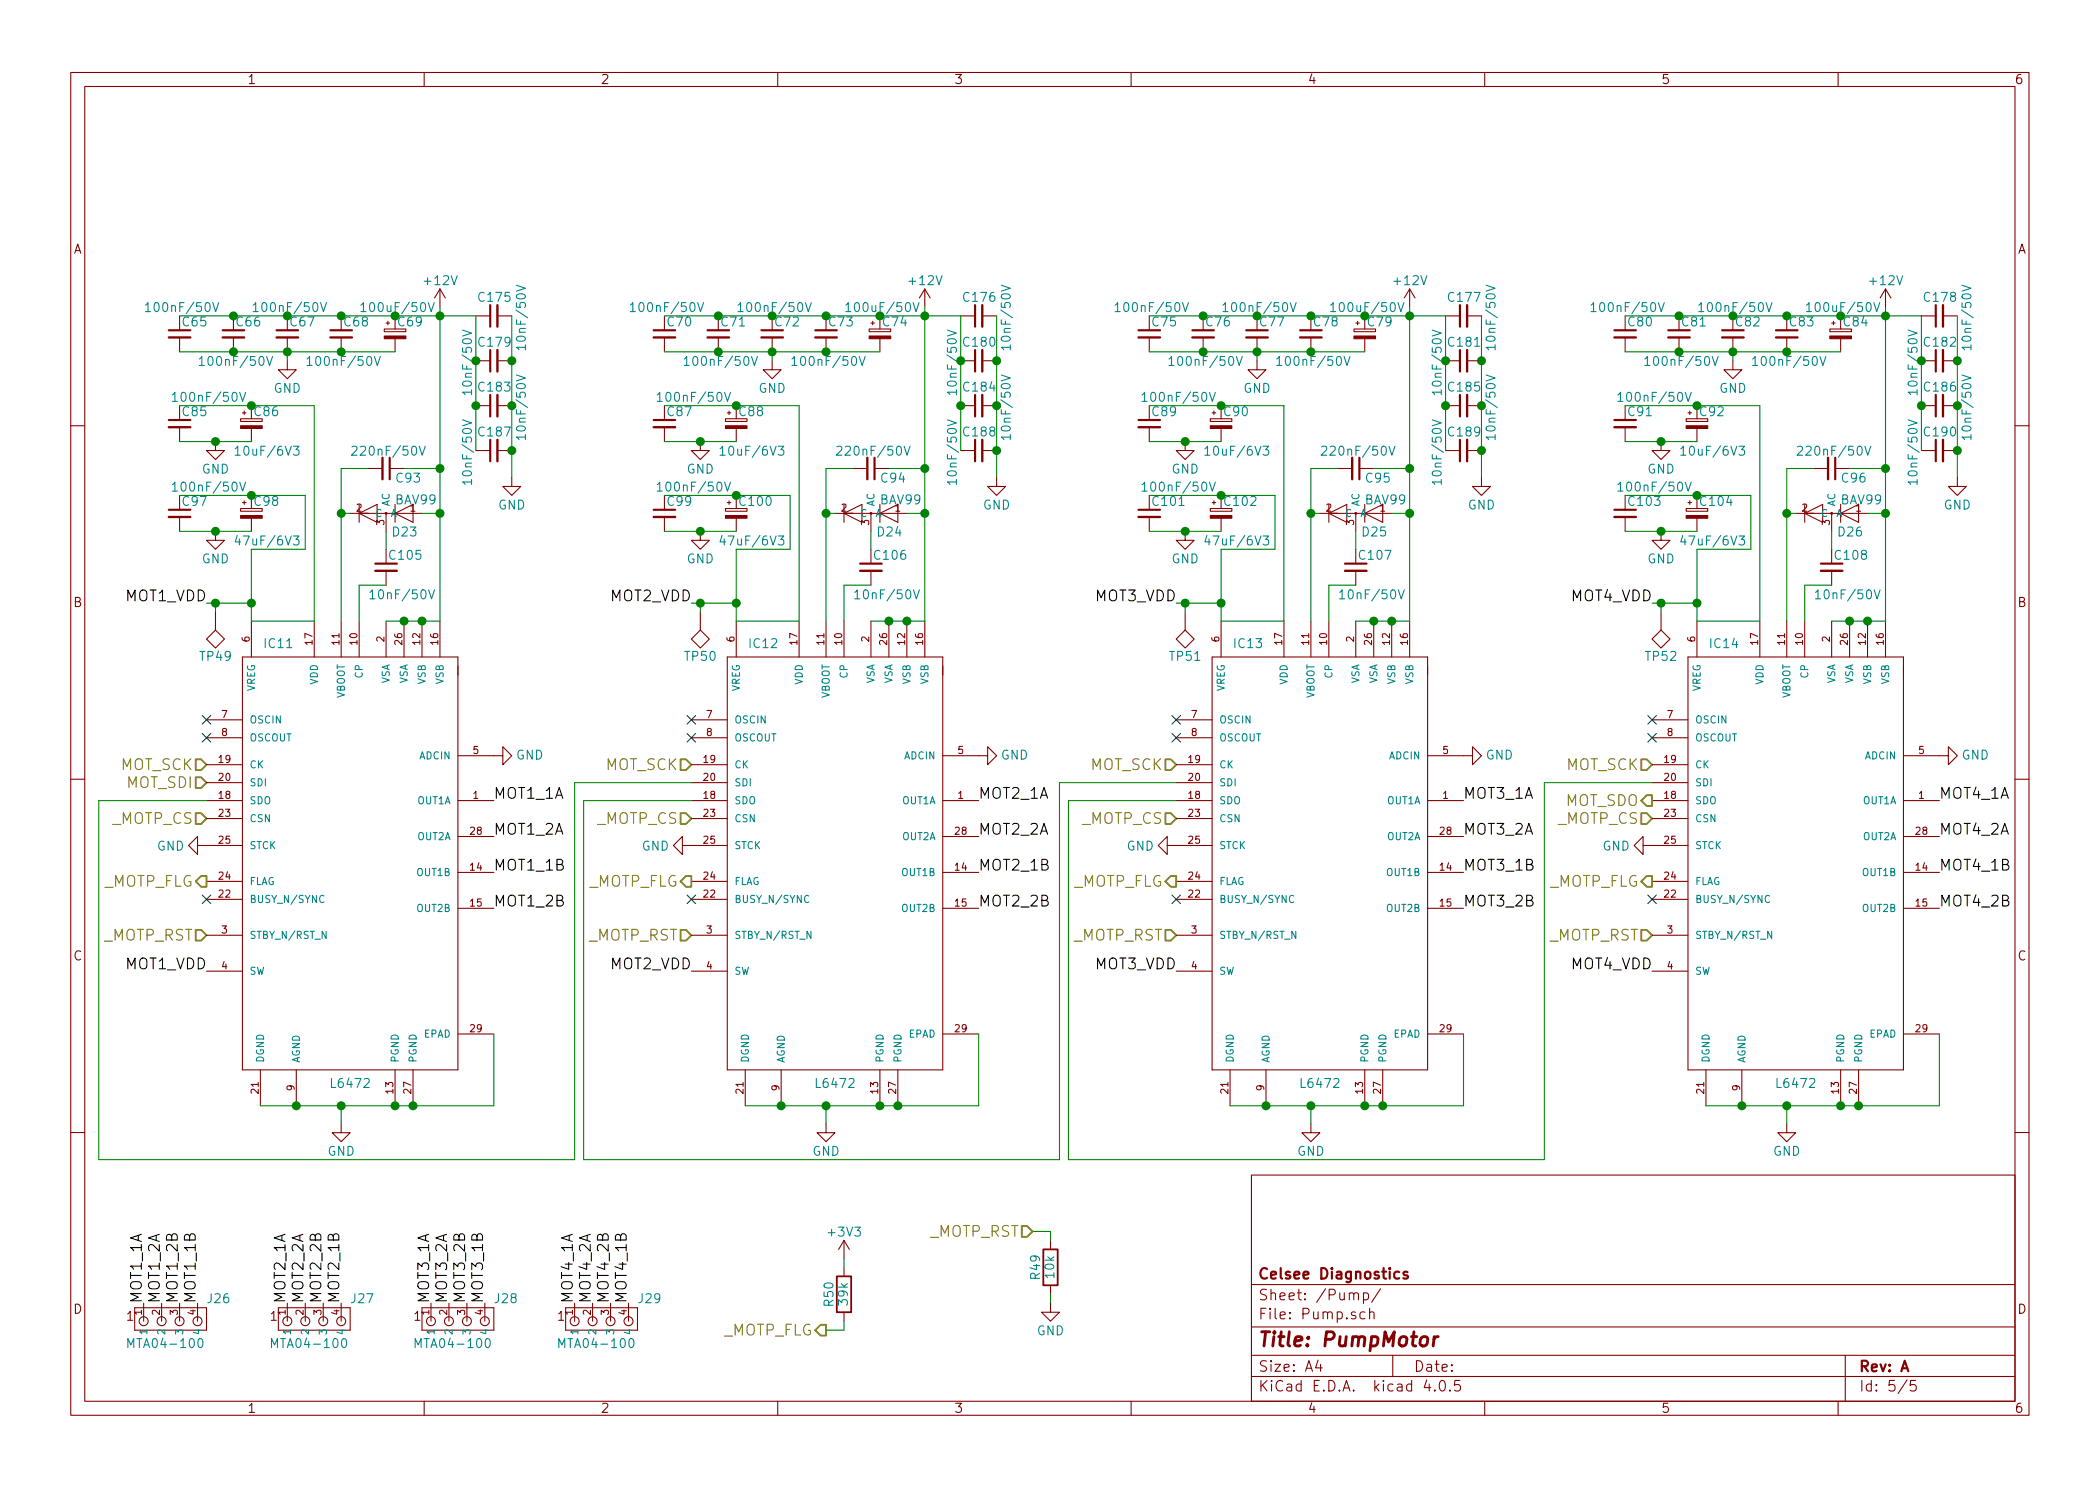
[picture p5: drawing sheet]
<svg xmlns="http://www.w3.org/2000/svg" width="297mm" height="210mm" viewBox="0 0 297 210" stroke-linecap="round" stroke-linejoin="round" font-family="sans-serif">
<defs><g id="words">
<text font-size="2.8" fill="#840000" x="178" y="190.5">Title: PumpMotor</text>
<g font-size="2.1">
<text x="17.7" y="85.1">MOT1_VDD</text>
<text x="86.2" y="85.1">MOT2_VDD</text>
<text x="154.8" y="85.1">MOT3_VDD</text>
<text x="222.1" y="85.1">MOT4_VDD</text>
<text x="69.8" y="113">MOT1_1A</text>
<text x="138.4" y="113">MOT2_1A</text>
<text x="207" y="113">MOT3_1A</text>
<text x="274.3" y="113">MOT4_1A</text>
<text x="69.8" y="118.1">MOT1_2A</text>
<text x="138.4" y="118.1">MOT2_2A</text>
<text x="207" y="118.1">MOT3_2A</text>
<text x="274.3" y="118.1">MOT4_2A</text>
<text x="69.8" y="123.2">MOT1_1B</text>
<text x="138.4" y="123.2">MOT2_1B</text>
<text x="207" y="123.2">MOT3_1B</text>
<text x="274.3" y="123.2">MOT4_1B</text>
<text x="69.8" y="128.3">MOT1_2B</text>
<text x="138.4" y="128.3">MOT2_2B</text>
<text x="207" y="128.3">MOT3_2B</text>
<text x="274.3" y="128.3">MOT4_2B</text>
<text x="17.7" y="137.2">MOT1_VDD</text>
<text x="86.2" y="137.2">MOT2_VDD</text>
<text x="154.8" y="137.2">MOT3_VDD</text>
<text x="222.1" y="137.2">MOT4_VDD</text>
<text x="20.1" y="184.4" transform="rotate(-90 20.1 184.4)">MOT1_1A</text>
<text x="22.6" y="184.4" transform="rotate(-90 22.6 184.4)">MOT1_2A</text>
<text x="25.1" y="184.4" transform="rotate(-90 25.1 184.4)">MOT1_2B</text>
<text x="27.7" y="184.4" transform="rotate(-90 27.7 184.4)">MOT1_1B</text>
<text x="40.4" y="184.4" transform="rotate(-90 40.4 184.4)">MOT2_1A</text>
<text x="42.9" y="184.4" transform="rotate(-90 42.9 184.4)">MOT2_2A</text>
<text x="45.5" y="184.4" transform="rotate(-90 45.5 184.4)">MOT2_2B</text>
<text x="48" y="184.4" transform="rotate(-90 48 184.4)">MOT2_1B</text>
<text x="60.7" y="184.4" transform="rotate(-90 60.7 184.4)">MOT3_1A</text>
<text x="63.2" y="184.4" transform="rotate(-90 63.2 184.4)">MOT3_2A</text>
<text x="65.8" y="184.4" transform="rotate(-90 65.8 184.4)">MOT3_2B</text>
<text x="68.3" y="184.4" transform="rotate(-90 68.3 184.4)">MOT3_1B</text>
<text x="81" y="184.4" transform="rotate(-90 81 184.4)">MOT4_1A</text>
<text x="83.6" y="184.4" transform="rotate(-90 83.6 184.4)">MOT4_2A</text>
<text x="86.1" y="184.4" transform="rotate(-90 86.1 184.4)">MOT4_2B</text>
<text x="88.6" y="184.4" transform="rotate(-90 88.6 184.4)">MOT4_1B</text>
</g>
<g font-size="2.1" fill="#848400">
<text x="16.9" y="109">MOT_SCK</text>
<text x="17.9" y="111.5">MOT_SDI</text>
<text x="85.5" y="109">MOT_SCK</text>
<text x="154.1" y="109">MOT_SCK</text>
<text x="221.4" y="109">MOT_SCK</text>
<text x="15.8" y="116.6">_MOTP_CS</text>
<text x="84.4" y="116.6">_MOTP_CS</text>
<text x="153" y="116.6">_MOTP_CS</text>
<text x="220.3" y="116.6">_MOTP_CS</text>
<text x="221.3" y="114">MOT_SDO</text>
<text x="14.6" y="125.5">_MOTP_FLG</text>
<text x="83.1" y="125.5">_MOTP_FLG</text>
<text x="151.7" y="125.5">_MOTP_FLG</text>
<text x="219" y="125.5">_MOTP_FLG</text>
<text x="14.6" y="133.1">_MOTP_RST</text>
<text x="83.1" y="133.1">_MOTP_RST</text>
<text x="151.7" y="133.1">_MOTP_RST</text>
<text x="219" y="133.1">_MOTP_RST</text>
<text x="131.4" y="175">_MOTP_RST</text>
<text x="102.2" y="189">_MOTP_FLG</text>
</g>
<g font-size="2.1" fill="#840000">
<text x="178" y="184">Sheet: /Pump/</text>
<text x="178" y="181">Celsee Diagnostics</text>
<text x="178" y="186.7">File: Pump.sch</text>
<text x="178" y="196.9">KiCad E.D.A. kicad 4.0.5</text>
<text x="178" y="194.1">Size: A4</text>
<text x="200" y="194.1">Date:</text>
<text x="263" y="194.1">Rev: A</text>
<text x="263" y="196.9">Id: 5/5</text>
</g>
<g font-size="1.8" fill="#840000">
<text x="35" y="11.9">1</text>
<text x="85" y="11.9">2</text>
<text x="135" y="11.9">3</text>
<text x="185" y="11.9">4</text>
<text x="235" y="11.9">5</text>
<text x="285" y="11.9">6</text>
<text x="10.4" y="35.9">A</text>
<text x="285.4" y="35.9">A</text>
<text x="10.4" y="85.9">B</text>
<text x="285.4" y="85.9">B</text>
<text x="10.4" y="135.9">C</text>
<text x="285.4" y="135.9">C</text>
<text x="10.4" y="185.9">D</text>
<text x="285.4" y="185.9">D</text>
<text x="17.9" y="186.9">1</text>
<text x="38.3" y="186.9">1</text>
<text x="58.6" y="186.9">1</text>
<text x="78.9" y="186.9">1</text>
<text x="35" y="199.9">1</text>
<text x="85" y="199.9">2</text>
<text x="135" y="199.9">3</text>
<text x="185" y="199.9">4</text>
<text x="235" y="199.9">5</text>
<text x="285" y="199.9">6</text>
</g>
<g font-size="1.8" fill="#008484">
<text x="60.1" y="40.3">+12V</text>
<text x="128.7" y="40.3">+12V</text>
<text x="197.3" y="40.3">+12V</text>
<text x="264.6" y="40.3">+12V</text>
<text x="21.3" y="44.1">100nF/50V</text>
<text x="25.9" y="46.2">C65</text>
<text x="33.5" y="46.2">C66</text>
<text x="36.6" y="44.1">100nF/50V</text>
<text x="41.1" y="46.2">C67</text>
<text x="48.7" y="46.2">C68</text>
<text x="51.8" y="44.1">100uF/50V</text>
<text x="56.4" y="46.2">C69</text>
<text x="67.8" y="42.7">C175</text>
<text x="89.9" y="44.1">100nF/50V</text>
<text x="94.5" y="46.2">C70</text>
<text x="102.1" y="46.2">C71</text>
<text x="105.1" y="44.1">100nF/50V</text>
<text x="109.7" y="46.2">C72</text>
<text x="117.3" y="46.2">C73</text>
<text x="120.4" y="44.1">100uF/50V</text>
<text x="124.9" y="46.2">C74</text>
<text x="136.4" y="42.7">C176</text>
<text x="158.5" y="44.1">100nF/50V</text>
<text x="163" y="46.2">C75</text>
<text x="170.7" y="46.2">C76</text>
<text x="173.7" y="44.1">100nF/50V</text>
<text x="178.3" y="46.2">C77</text>
<text x="185.9" y="46.2">C78</text>
<text x="189" y="44.1">100uF/50V</text>
<text x="193.5" y="46.2">C79</text>
<text x="205" y="42.7">C177</text>
<text x="225.8" y="44.1">100nF/50V</text>
<text x="230.4" y="46.2">C80</text>
<text x="238" y="46.2">C81</text>
<text x="241" y="44.1">100nF/50V</text>
<text x="245.6" y="46.2">C82</text>
<text x="253.2" y="46.2">C83</text>
<text x="256.3" y="44.1">100uF/50V</text>
<text x="260.8" y="46.2">C84</text>
<text x="272.3" y="42.7">C178</text>
<text x="28.9" y="51.8">100nF/50V</text>
<text x="44.2" y="51.8">100nF/50V</text>
<text x="67.8" y="49">C179</text>
<text x="74.4" y="48.9" transform="rotate(-90 74.4 48.9)">10nF/50V</text>
<text x="97.5" y="51.8">100nF/50V</text>
<text x="112.8" y="51.8">100nF/50V</text>
<text x="136.4" y="49">C180</text>
<text x="143" y="48.9" transform="rotate(-90 143 48.9)">10nF/50V</text>
<text x="166.1" y="51.8">100nF/50V</text>
<text x="181.3" y="51.8">100nF/50V</text>
<text x="205" y="49">C181</text>
<text x="211.5" y="48.9" transform="rotate(-90 211.5 48.9)">10nF/50V</text>
<text x="233.4" y="51.8">100nF/50V</text>
<text x="248.6" y="51.8">100nF/50V</text>
<text x="272.3" y="49">C182</text>
<text x="278.8" y="48.9" transform="rotate(-90 278.8 48.9)">10nF/50V</text>
<text x="25.1" y="56.8">100nF/50V</text>
<text x="25.9" y="58.9">C85</text>
<text x="36" y="58.9">C86</text>
<text x="38.7" y="55.6">GND</text>
<text x="66.8" y="55.2" transform="rotate(-90 66.8 55.2)">10nF/50V</text>
<text x="67.8" y="55.4">C183</text>
<text x="93.7" y="56.8">100nF/50V</text>
<text x="94.5" y="58.9">C87</text>
<text x="104.6" y="58.9">C88</text>
<text x="107.3" y="55.6">GND</text>
<text x="135.3" y="55.2" transform="rotate(-90 135.3 55.2)">10nF/50V</text>
<text x="136.4" y="55.4">C184</text>
<text x="162.3" y="56.8">100nF/50V</text>
<text x="163" y="58.9">C89</text>
<text x="173.2" y="58.9">C90</text>
<text x="175.8" y="55.6">GND</text>
<text x="203.9" y="55.2" transform="rotate(-90 203.9 55.2)">10nF/50V</text>
<text x="205" y="55.4">C185</text>
<text x="229.6" y="56.8">100nF/50V</text>
<text x="230.4" y="58.9">C91</text>
<text x="240.5" y="58.9">C92</text>
<text x="243.2" y="55.6">GND</text>
<text x="271.2" y="55.2" transform="rotate(-90 271.2 55.2)">10nF/50V</text>
<text x="272.3" y="55.4">C186</text>
<text x="33.9" y="64.5">10uF/6V3</text>
<text x="50.5" y="64.5">220nF/50V</text>
<text x="67.8" y="61.7">C187</text>
<text x="74.4" y="61.6" transform="rotate(-90 74.4 61.6)">10nF/50V</text>
<text x="102.5" y="64.5">10uF/6V3</text>
<text x="119.1" y="64.5">220nF/50V</text>
<text x="136.4" y="61.7">C188</text>
<text x="143" y="61.6" transform="rotate(-90 143 61.6)">10nF/50V</text>
<text x="171" y="64.5">10uF/6V3</text>
<text x="187.7" y="64.5">220nF/50V</text>
<text x="205" y="61.7">C189</text>
<text x="211.5" y="61.6" transform="rotate(-90 211.5 61.6)">10nF/50V</text>
<text x="238.4" y="64.5">10uF/6V3</text>
<text x="255" y="64.5">220nF/50V</text>
<text x="272.3" y="61.7">C190</text>
<text x="278.8" y="61.6" transform="rotate(-90 278.8 61.6)">10nF/50V</text>
<text x="25.1" y="69.5">100nF/50V</text>
<text x="25.9" y="71.6">C97</text>
<text x="28.5" y="67">GND</text>
<text x="36" y="71.6">C98</text>
<text x="56" y="71.3">BAV99</text>
<text x="56.1" y="68.3">C93</text>
<text x="66.8" y="67.9" transform="rotate(-90 66.8 67.9)">10nF/50V</text>
<text x="93.7" y="69.5">100nF/50V</text>
<text x="94.5" y="71.6">C99</text>
<text x="97.1" y="67">GND</text>
<text x="104.7" y="71.6">C100</text>
<text x="124.6" y="71.3">BAV99</text>
<text x="124.7" y="68.3">C94</text>
<text x="135.3" y="67.9" transform="rotate(-90 135.3 67.9)">10nF/50V</text>
<text x="162.3" y="69.5">100nF/50V</text>
<text x="163.2" y="71.6">C101</text>
<text x="165.7" y="67">GND</text>
<text x="173.3" y="71.6">C102</text>
<text x="193.1" y="71.3">BAV99</text>
<text x="193.3" y="68.3">C95</text>
<text x="203.9" y="67.9" transform="rotate(-90 203.9 67.9)">10nF/50V</text>
<text x="229.6" y="69.5">100nF/50V</text>
<text x="230.5" y="71.6">C103</text>
<text x="233" y="67">GND</text>
<text x="240.6" y="71.6">C104</text>
<text x="260.5" y="71.3">BAV99</text>
<text x="260.6" y="68.3">C96</text>
<text x="271.2" y="67.9" transform="rotate(-90 271.2 67.9)">10nF/50V</text>
<text x="33.9" y="77.2">47uF/6V3</text>
<text x="55.6" y="75.9">D23</text>
<text x="70.4" y="72.1">GND</text>
<text x="102.5" y="77.2">47uF/6V3</text>
<text x="124.2" y="75.9">D24</text>
<text x="139" y="72.1">GND</text>
<text x="171" y="77.2">47uF/6V3</text>
<text x="192.8" y="75.9">D25</text>
<text x="207.6" y="72.1">GND</text>
<text x="238.4" y="77.2">47uF/6V3</text>
<text x="260.1" y="75.9">D26</text>
<text x="274.9" y="72.1">GND</text>
<text x="28.5" y="79.7">GND</text>
<text x="55.2" y="79.2">C105</text>
<text x="97.1" y="79.7">GND</text>
<text x="123.8" y="79.2">C106</text>
<text x="165.7" y="79.7">GND</text>
<text x="192.4" y="79.2">C107</text>
<text x="233" y="79.7">GND</text>
<text x="259.7" y="79.2">C108</text>
<text x="52.9" y="84.8">10nF/50V</text>
<text x="121.5" y="84.8">10nF/50V</text>
<text x="190.1" y="84.8">10nF/50V</text>
<text x="257.4" y="84.8">10nF/50V</text>
<text x="28.4" y="93.5">TP49</text>
<text x="37.5" y="91.7">IC11</text>
<text x="97" y="93.5">TP50</text>
<text x="106.1" y="91.7">IC12</text>
<text x="165.5" y="93.5">TP51</text>
<text x="174.7" y="91.7">IC13</text>
<text x="232.8" y="93.5">TP52</text>
<text x="242" y="91.7">IC14</text>
<text x="73" y="107.5">GND</text>
<text x="141.6" y="107.5">GND</text>
<text x="210.1" y="107.5">GND</text>
<text x="277.4" y="107.5">GND</text>
<text x="22.2" y="120.3">GND</text>
<text x="90.8" y="120.3">GND</text>
<text x="159.3" y="120.3">GND</text>
<text x="226.6" y="120.3">GND</text>
<text x="47" y="153.9">L6472</text>
<text x="115.6" y="153.9">L6472</text>
<text x="184.2" y="153.9">L6472</text>
<text x="251.5" y="153.9">L6472</text>
<text x="46.3" y="163.5">GND</text>
<text x="114.9" y="163.5">GND</text>
<text x="183.5" y="163.5">GND</text>
<text x="250.8" y="163.5">GND</text>
<text x="117.3" y="174.9">+3V3</text>
<text x="29.4" y="184.4">J26</text>
<text x="49.8" y="184.4">J27</text>
<text x="70.1" y="184.4">J28</text>
<text x="90.4" y="184.4">J29</text>
<text x="117.9" y="184.8" transform="rotate(-90 117.9 184.8)">R50</text>
<text x="119.9" y="184.6" transform="rotate(-90 119.9 184.6)">39k</text>
<text x="147.1" y="180.9" transform="rotate(-90 147.1 180.9)">R49</text>
<text x="149.1" y="180.8" transform="rotate(-90 149.1 180.8)">10k</text>
<text x="18.7" y="190.7">MTA04-100</text>
<text x="39" y="190.7">MTA04-100</text>
<text x="59.3" y="190.7">MTA04-100</text>
<text x="79.7" y="190.7">MTA04-100</text>
<text x="146.6" y="188.9">GND</text>
</g>
<g font-size="1.4" fill="#008484">
<text x="55.1" y="71.6" transform="rotate(-90 55.1 71.6)">AC</text>
<text x="123.7" y="71.6" transform="rotate(-90 123.7 71.6)">AC</text>
<text x="192.3" y="71.6" transform="rotate(-90 192.3 71.6)">AC</text>
<text x="259.6" y="71.6" transform="rotate(-90 259.6 71.6)">AC</text>
<text x="53.1" y="73.1">C</text>
<text x="55.1" y="73.1">A</text>
<text x="121.7" y="73.1">C</text>
<text x="123.7" y="73.1">A</text>
<text x="190.2" y="73.1">C</text>
<text x="192.3" y="73.1">A</text>
<text x="257.6" y="73.1">C</text>
<text x="259.6" y="73.1">A</text>
<text x="51.3" y="95.9" transform="rotate(-90 51.3 95.9)">CP</text>
<text x="119.9" y="95.9" transform="rotate(-90 119.9 95.9)">CP</text>
<text x="188.5" y="95.9" transform="rotate(-90 188.5 95.9)">CP</text>
<text x="255.8" y="95.9" transform="rotate(-90 255.8 95.9)">CP</text>
<text x="36.1" y="98" transform="rotate(-90 36.1 98)">VREG</text>
<text x="45" y="97" transform="rotate(-90 45 97)">VDD</text>
<text x="48.8" y="99" transform="rotate(-90 48.8 99)">VBOOT</text>
<text x="55.1" y="96.9" transform="rotate(-90 55.1 96.9)">VSA</text>
<text x="57.7" y="96.9" transform="rotate(-90 57.7 96.9)">VSA</text>
<text x="60.2" y="96.9" transform="rotate(-90 60.2 96.9)">VSB</text>
<text x="62.7" y="96.9" transform="rotate(-90 62.7 96.9)">VSB</text>
<text x="104.6" y="98" transform="rotate(-90 104.6 98)">VREG</text>
<text x="113.5" y="97" transform="rotate(-90 113.5 97)">VDD</text>
<text x="117.3" y="99" transform="rotate(-90 117.3 99)">VBOOT</text>
<text x="123.7" y="96.9" transform="rotate(-90 123.7 96.9)">VSA</text>
<text x="126.2" y="96.9" transform="rotate(-90 126.2 96.9)">VSA</text>
<text x="128.8" y="96.9" transform="rotate(-90 128.8 96.9)">VSB</text>
<text x="131.3" y="96.9" transform="rotate(-90 131.3 96.9)">VSB</text>
<text x="173.2" y="98" transform="rotate(-90 173.2 98)">VREG</text>
<text x="182.1" y="97" transform="rotate(-90 182.1 97)">VDD</text>
<text x="185.9" y="99" transform="rotate(-90 185.9 99)">VBOOT</text>
<text x="192.3" y="96.9" transform="rotate(-90 192.3 96.9)">VSA</text>
<text x="194.8" y="96.9" transform="rotate(-90 194.8 96.9)">VSA</text>
<text x="197.4" y="96.9" transform="rotate(-90 197.4 96.9)">VSB</text>
<text x="199.9" y="96.9" transform="rotate(-90 199.9 96.9)">VSB</text>
<text x="240.5" y="98" transform="rotate(-90 240.5 98)">VREG</text>
<text x="249.4" y="97" transform="rotate(-90 249.4 97)">VDD</text>
<text x="253.2" y="99" transform="rotate(-90 253.2 99)">VBOOT</text>
<text x="259.6" y="96.9" transform="rotate(-90 259.6 96.9)">VSA</text>
<text x="262.1" y="96.9" transform="rotate(-90 262.1 96.9)">VSA</text>
<text x="264.7" y="96.9" transform="rotate(-90 264.7 96.9)">VSB</text>
<text x="267.2" y="96.9" transform="rotate(-90 267.2 96.9)">VSB</text>
<text x="35.3" y="102.4">OSCIN</text>
<text x="35.3" y="104.9">OSCOUT</text>
<text x="59.3" y="107.4">ADCIN</text>
<text x="103.9" y="102.4">OSCIN</text>
<text x="103.9" y="104.9">OSCOUT</text>
<text x="127.9" y="107.4">ADCIN</text>
<text x="172.5" y="102.4">OSCIN</text>
<text x="172.5" y="104.9">OSCOUT</text>
<text x="196.4" y="107.4">ADCIN</text>
<text x="239.8" y="102.4">OSCIN</text>
<text x="239.8" y="104.9">OSCOUT</text>
<text x="263.8" y="107.4">ADCIN</text>
<text x="35.3" y="111.2">SDI</text>
<text x="35.3" y="113.8">SDO</text>
<text x="35.3" y="108.7">CK</text>
<text x="59" y="113.8">OUT1A</text>
<text x="103.9" y="111.2">SDI</text>
<text x="103.9" y="113.8">SDO</text>
<text x="103.9" y="108.7">CK</text>
<text x="127.5" y="113.8">OUT1A</text>
<text x="172.5" y="111.2">SDI</text>
<text x="172.5" y="113.8">SDO</text>
<text x="172.5" y="108.7">CK</text>
<text x="196.1" y="113.8">OUT1A</text>
<text x="239.8" y="111.2">SDI</text>
<text x="239.8" y="113.8">SDO</text>
<text x="239.8" y="108.7">CK</text>
<text x="263.4" y="113.8">OUT1A</text>
<text x="35.3" y="116.3">CSN</text>
<text x="59" y="118.9">OUT2A</text>
<text x="103.9" y="116.3">CSN</text>
<text x="127.5" y="118.9">OUT2A</text>
<text x="172.5" y="116.3">CSN</text>
<text x="196.1" y="118.9">OUT2A</text>
<text x="239.8" y="116.3">CSN</text>
<text x="263.4" y="118.9">OUT2A</text>
<text x="35.3" y="125.2">FLAG</text>
<text x="35.3" y="120.1">STCK</text>
<text x="59" y="123.9">OUT1B</text>
<text x="103.9" y="125.2">FLAG</text>
<text x="103.9" y="120.1">STCK</text>
<text x="127.5" y="123.9">OUT1B</text>
<text x="172.5" y="125.2">FLAG</text>
<text x="172.5" y="120.1">STCK</text>
<text x="196.1" y="123.9">OUT1B</text>
<text x="239.8" y="125.2">FLAG</text>
<text x="239.8" y="120.1">STCK</text>
<text x="263.4" y="123.9">OUT1B</text>
<text x="35.3" y="127.8">BUSY_N/SYNC</text>
<text x="59" y="129">OUT2B</text>
<text x="103.9" y="127.8">BUSY_N/SYNC</text>
<text x="127.5" y="129">OUT2B</text>
<text x="172.5" y="127.8">BUSY_N/SYNC</text>
<text x="196.1" y="129">OUT2B</text>
<text x="239.8" y="127.8">BUSY_N/SYNC</text>
<text x="263.4" y="129">OUT2B</text>
<text x="35.3" y="132.8">STBY_N/RST_N</text>
<text x="35.3" y="137.9">SW</text>
<text x="103.9" y="132.8">STBY_N/RST_N</text>
<text x="103.9" y="137.9">SW</text>
<text x="172.5" y="132.8">STBY_N/RST_N</text>
<text x="172.5" y="137.9">SW</text>
<text x="239.8" y="132.8">STBY_N/RST_N</text>
<text x="239.8" y="137.9">SW</text>
<text x="59.8" y="146.8">EPAD</text>
<text x="128.4" y="146.8">EPAD</text>
<text x="197" y="146.8">EPAD</text>
<text x="264.3" y="146.8">EPAD</text>
<text x="37.3" y="150.4" transform="rotate(-90 37.3 150.4)">DGND</text>
<text x="42.4" y="150.4" transform="rotate(-90 42.4 150.4)">AGND</text>
<text x="56.4" y="150.4" transform="rotate(-90 56.4 150.4)">PGND</text>
<text x="58.9" y="150.4" transform="rotate(-90 58.9 150.4)">PGND</text>
<text x="105.9" y="150.4" transform="rotate(-90 105.9 150.4)">DGND</text>
<text x="111" y="150.4" transform="rotate(-90 111 150.4)">AGND</text>
<text x="125" y="150.4" transform="rotate(-90 125 150.4)">PGND</text>
<text x="127.5" y="150.4" transform="rotate(-90 127.5 150.4)">PGND</text>
<text x="174.5" y="150.4" transform="rotate(-90 174.5 150.4)">DGND</text>
<text x="179.6" y="150.4" transform="rotate(-90 179.6 150.4)">AGND</text>
<text x="193.5" y="150.4" transform="rotate(-90 193.5 150.4)">PGND</text>
<text x="196.1" y="150.4" transform="rotate(-90 196.1 150.4)">PGND</text>
<text x="241.8" y="150.4" transform="rotate(-90 241.8 150.4)">DGND</text>
<text x="246.9" y="150.4" transform="rotate(-90 246.9 150.4)">AGND</text>
<text x="260.9" y="150.4" transform="rotate(-90 260.9 150.4)">PGND</text>
<text x="263.4" y="150.4" transform="rotate(-90 263.4 150.4)">PGND</text>
<text x="20.8" y="188.7" transform="rotate(-90 20.8 188.7)">1</text>
<text x="23.4" y="188.7" transform="rotate(-90 23.4 188.7)">2</text>
<text x="25.9" y="188.7" transform="rotate(-90 25.9 188.7)">3</text>
<text x="28.4" y="188.7" transform="rotate(-90 28.4 188.7)">4</text>
<text x="41.1" y="188.7" transform="rotate(-90 41.1 188.7)">1</text>
<text x="43.7" y="188.7" transform="rotate(-90 43.7 188.7)">2</text>
<text x="46.2" y="188.7" transform="rotate(-90 46.2 188.7)">3</text>
<text x="48.8" y="188.7" transform="rotate(-90 48.8 188.7)">4</text>
<text x="61.5" y="188.7" transform="rotate(-90 61.5 188.7)">1</text>
<text x="64" y="188.7" transform="rotate(-90 64 188.7)">2</text>
<text x="66.5" y="188.7" transform="rotate(-90 66.5 188.7)">3</text>
<text x="69.1" y="188.7" transform="rotate(-90 69.1 188.7)">4</text>
<text x="81.8" y="188.7" transform="rotate(-90 81.8 188.7)">1</text>
<text x="84.3" y="188.7" transform="rotate(-90 84.3 188.7)">2</text>
<text x="86.9" y="188.7" transform="rotate(-90 86.9 188.7)">3</text>
<text x="89.4" y="188.7" transform="rotate(-90 89.4 188.7)">4</text>
</g>
<g font-size="1.4" fill="#840000">
<text x="50.4" y="72.4">2</text>
<text x="54.4" y="74.3" transform="rotate(-90 54.4 74.3)">3</text>
<text x="58" y="72.4">1</text>
<text x="119" y="72.4">2</text>
<text x="122.9" y="74.3" transform="rotate(-90 122.9 74.3)">3</text>
<text x="126.6" y="72.4">1</text>
<text x="187.6" y="72.4">2</text>
<text x="191.5" y="74.3" transform="rotate(-90 191.5 74.3)">3</text>
<text x="195.2" y="72.4">1</text>
<text x="254.9" y="72.4">2</text>
<text x="258.8" y="74.3" transform="rotate(-90 258.8 74.3)">3</text>
<text x="262.5" y="72.4">1</text>
<text x="35.3" y="90.8" transform="rotate(-90 35.3 90.8)">6</text>
<text x="44.2" y="91.2" transform="rotate(-90 44.2 91.2)">17</text>
<text x="48" y="91.2" transform="rotate(-90 48 91.2)">11</text>
<text x="50.5" y="91.2" transform="rotate(-90 50.5 91.2)">10</text>
<text x="54.4" y="90.8" transform="rotate(-90 54.4 90.8)">2</text>
<text x="56.9" y="91.2" transform="rotate(-90 56.9 91.2)">26</text>
<text x="59.4" y="91.2" transform="rotate(-90 59.4 91.2)">12</text>
<text x="62" y="91.2" transform="rotate(-90 62 91.2)">16</text>
<text x="103.9" y="90.8" transform="rotate(-90 103.9 90.8)">6</text>
<text x="112.8" y="91.2" transform="rotate(-90 112.8 91.2)">17</text>
<text x="116.6" y="91.2" transform="rotate(-90 116.6 91.2)">11</text>
<text x="119.1" y="91.2" transform="rotate(-90 119.1 91.2)">10</text>
<text x="122.9" y="90.8" transform="rotate(-90 122.9 90.8)">2</text>
<text x="125.5" y="91.2" transform="rotate(-90 125.5 91.2)">26</text>
<text x="128" y="91.2" transform="rotate(-90 128 91.2)">12</text>
<text x="130.6" y="91.2" transform="rotate(-90 130.6 91.2)">16</text>
<text x="172.5" y="90.8" transform="rotate(-90 172.5 90.8)">6</text>
<text x="181.4" y="91.2" transform="rotate(-90 181.4 91.2)">17</text>
<text x="185.2" y="91.2" transform="rotate(-90 185.2 91.2)">11</text>
<text x="187.7" y="91.2" transform="rotate(-90 187.7 91.2)">10</text>
<text x="191.5" y="90.8" transform="rotate(-90 191.5 90.8)">2</text>
<text x="194.1" y="91.2" transform="rotate(-90 194.1 91.2)">26</text>
<text x="196.6" y="91.2" transform="rotate(-90 196.6 91.2)">12</text>
<text x="199.1" y="91.2" transform="rotate(-90 199.1 91.2)">16</text>
<text x="239.8" y="90.8" transform="rotate(-90 239.8 90.8)">6</text>
<text x="248.7" y="91.2" transform="rotate(-90 248.7 91.2)">17</text>
<text x="252.5" y="91.2" transform="rotate(-90 252.5 91.2)">11</text>
<text x="255" y="91.2" transform="rotate(-90 255 91.2)">10</text>
<text x="258.8" y="90.8" transform="rotate(-90 258.8 90.8)">2</text>
<text x="261.4" y="91.2" transform="rotate(-90 261.4 91.2)">26</text>
<text x="263.9" y="91.2" transform="rotate(-90 263.9 91.2)">12</text>
<text x="266.4" y="91.2" transform="rotate(-90 266.4 91.2)">16</text>
<text x="31.4" y="101.6">7</text>
<text x="99.9" y="101.6">7</text>
<text x="168.5" y="101.6">7</text>
<text x="235.8" y="101.6">7</text>
<text x="31" y="107.9">19</text>
<text x="31.4" y="104.1">8</text>
<text x="66.9" y="106.7">5</text>
<text x="99.5" y="107.9">19</text>
<text x="99.9" y="104.1">8</text>
<text x="135.5" y="106.7">5</text>
<text x="168.1" y="107.9">19</text>
<text x="168.5" y="104.1">8</text>
<text x="204.1" y="106.7">5</text>
<text x="235.4" y="107.9">19</text>
<text x="235.8" y="104.1">8</text>
<text x="271.4" y="106.7">5</text>
<text x="31" y="110.5">20</text>
<text x="31" y="113">18</text>
<text x="66.9" y="113">1</text>
<text x="99.5" y="110.5">20</text>
<text x="99.5" y="113">18</text>
<text x="135.5" y="113">1</text>
<text x="168.1" y="110.5">20</text>
<text x="168.1" y="113">18</text>
<text x="204.1" y="113">1</text>
<text x="235.4" y="110.5">20</text>
<text x="235.4" y="113">18</text>
<text x="271.4" y="113">1</text>
<text x="31" y="115.6">23</text>
<text x="31" y="119.4">25</text>
<text x="66.5" y="118.1">28</text>
<text x="99.5" y="115.6">23</text>
<text x="99.5" y="119.4">25</text>
<text x="135.1" y="118.1">28</text>
<text x="168.1" y="115.6">23</text>
<text x="168.1" y="119.4">25</text>
<text x="203.7" y="118.1">28</text>
<text x="235.4" y="115.6">23</text>
<text x="235.4" y="119.4">25</text>
<text x="271" y="118.1">28</text>
<text x="31" y="124.5">24</text>
<text x="66.5" y="123.2">14</text>
<text x="99.5" y="124.5">24</text>
<text x="135.1" y="123.2">14</text>
<text x="168.1" y="124.5">24</text>
<text x="203.7" y="123.2">14</text>
<text x="235.4" y="124.5">24</text>
<text x="271" y="123.2">14</text>
<text x="31" y="127">22</text>
<text x="66.5" y="128.3">15</text>
<text x="99.5" y="127">22</text>
<text x="135.1" y="128.3">15</text>
<text x="168.1" y="127">22</text>
<text x="203.7" y="128.3">15</text>
<text x="235.4" y="127">22</text>
<text x="271" y="128.3">15</text>
<text x="31.4" y="132.1">3</text>
<text x="31.4" y="137.2">4</text>
<text x="99.9" y="132.1">3</text>
<text x="99.9" y="137.2">4</text>
<text x="168.5" y="132.1">3</text>
<text x="168.5" y="137.2">4</text>
<text x="235.8" y="132.1">3</text>
<text x="235.8" y="137.2">4</text>
<text x="66.5" y="146">29</text>
<text x="135.1" y="146">29</text>
<text x="203.7" y="146">29</text>
<text x="271" y="146">29</text>
<text x="36.6" y="154.7" transform="rotate(-90 36.6 154.7)">21</text>
<text x="41.7" y="154.3" transform="rotate(-90 41.7 154.3)">9</text>
<text x="55.6" y="154.7" transform="rotate(-90 55.6 154.7)">13</text>
<text x="58.2" y="154.7" transform="rotate(-90 58.2 154.7)">27</text>
<text x="105.2" y="154.7" transform="rotate(-90 105.2 154.7)">21</text>
<text x="110.2" y="154.3" transform="rotate(-90 110.2 154.3)">9</text>
<text x="124.2" y="154.7" transform="rotate(-90 124.2 154.7)">13</text>
<text x="126.7" y="154.7" transform="rotate(-90 126.7 154.7)">27</text>
<text x="173.7" y="154.7" transform="rotate(-90 173.7 154.7)">21</text>
<text x="178.8" y="154.3" transform="rotate(-90 178.8 154.3)">9</text>
<text x="192.8" y="154.7" transform="rotate(-90 192.8 154.7)">13</text>
<text x="195.3" y="154.7" transform="rotate(-90 195.3 154.7)">27</text>
<text x="241" y="154.7" transform="rotate(-90 241 154.7)">21</text>
<text x="246.1" y="154.3" transform="rotate(-90 246.1 154.3)">9</text>
<text x="260.1" y="154.7" transform="rotate(-90 260.1 154.7)">13</text>
<text x="262.6" y="154.7" transform="rotate(-90 262.6 154.7)">27</text>
<text x="20.1" y="186" transform="rotate(-90 20.1 186)">1</text>
<text x="22.6" y="186" transform="rotate(-90 22.6 186)">2</text>
<text x="25.1" y="186" transform="rotate(-90 25.1 186)">3</text>
<text x="27.7" y="186" transform="rotate(-90 27.7 186)">4</text>
<text x="40.4" y="186" transform="rotate(-90 40.4 186)">1</text>
<text x="42.9" y="186" transform="rotate(-90 42.9 186)">2</text>
<text x="45.5" y="186" transform="rotate(-90 45.5 186)">3</text>
<text x="48" y="186" transform="rotate(-90 48 186)">4</text>
<text x="60.7" y="186" transform="rotate(-90 60.7 186)">1</text>
<text x="63.2" y="186" transform="rotate(-90 63.2 186)">2</text>
<text x="65.8" y="186" transform="rotate(-90 65.8 186)">3</text>
<text x="68.3" y="186" transform="rotate(-90 68.3 186)">4</text>
<text x="81" y="186" transform="rotate(-90 81 186)">1</text>
<text x="83.6" y="186" transform="rotate(-90 83.6 186)">2</text>
<text x="86.1" y="186" transform="rotate(-90 86.1 186)">3</text>
<text x="88.6" y="186" transform="rotate(-90 88.6 186)">4</text>
</g>
</g></defs>
<g fill="none" stroke="#840000" stroke-width=".15">
<path d="M10 10.3h277v189.9h-277zM12 12.2h273v186.1h-273zM60 10.3v1.9M110 10.3v1.9M160 10.3v1.9M210 10.3v1.9M260 10.3v1.9M25.4 47.7v2.1M33 47.7v2.1M34 59.3h3.1v.3h-3.1zM34.3 58.4h.5M34.5 58.2v.5"/>
<path d="M40.6 51v1.3h1.3l-1.3 1.3-1.2-1.3h1.2M40.6 47.7v2.1M48.3 47.7v2.1M54.4 46.6h3v.3h-3zM54.6 45.7h.5M54.9 45.5v.5M55.9 47.9v1.9M62.2 40.9v2.5M62.2 40.9l-.7 1.3M62.2 40.9l.8 1.3M67.3 57.4h2M67.3 51h2"/>
<path d="M67.3 44.7h2M70.4 57.4h2M70.4 51h2M70.4 44.7h2M94 47.7v2.1M101.6 47.7v2.1M102.6 59.3h3.1v.3h-3.1zM102.9 58.4h.5M103.1 58.2v.5M109.2 51v1.3h1.3l-1.3 1.3-1.3-1.3h1.3M109.2 47.7v2.1M116.8 47.7v2.1"/>
<path d="M122.9 46.6h3.1v.3h-3.1zM123.2 45.7h.5M123.4 45.5v.5M124.5 47.9v1.9M130.8 40.9v2.5M130.8 40.9l-.8 1.3M130.8 40.9l.8 1.3M135.9 57.4h2M135.9 51h2M135.9 44.7h2M138.9 57.4h2.1M138.9 51h2.1"/>
<path d="M138.9 44.7h2.1M162.6 47.7v2.1M170.2 47.7v2.1M171.2 59.3h3v.3h-3zM171.4 58.4h.6M171.7 58.2v.5M177.8 51v1.3h1.3l-1.3 1.3-1.3-1.3h1.3M177.8 47.7v2.1M185.4 47.7v2.1M191.5 46.6h3.1v.3h-3.1zM191.8 45.7h.5M192 45.5v.5"/>
<path d="M193 47.9v1.9M199.4 40.9v2.5M199.4 40.9l-.8 1.3M199.4 40.9l.8 1.3M204.5 57.4h2M204.5 51h2M204.5 44.7h2M207.5 57.4h2M207.5 51h2M207.5 44.7h2M229.9 47.7v2.1M237.5 47.7v2.1"/>
<path d="M238.5 59.3h3.1v.3h-3.1zM238.8 58.4h.5M239 58.2v.5M245.1 51v1.3h1.3l-1.3 1.3-1.3-1.3h1.3M245.1 47.7v2.1M252.7 47.7v2.1M258.8 46.6h3.1v.3h-3.1zM259.1 45.7h.5M259.3 45.5v.5M260.3 47.9v1.9M266.7 40.9v2.5M266.7 40.9l-.8 1.3"/>
<path d="M266.7 40.9l.8 1.3M271.8 57.4h2M271.8 51h2M271.8 44.7h2M274.8 57.4h2.1M274.8 51h2.1M274.8 44.7h2.1M10 60.2h2M25.4 60.4v2.1M25.4 73.1v2.1M30.5 75.2v1.2h1.2l-1.2 1.3-1.3-1.3h1.3M30.5 62.5v1.2h1.2l-1.2 1.3-1.3-1.3h1.3"/>
<path d="M34 72h3.1v.3h-3.1zM34.3 71.1h.5M34.5 70.9v.5M35.6 60.6v1.9M35.6 73.3v1.9M49.5 72.6h10.2M50.8 72.6v1.3M50.8 72.6l2.5-1.2v2.5zM52.1 66.3h2M54.6 72.6v2.6M54.6 77.7v2.1M55.1 66.3h2"/>
<path d="M55.9 71.4v2.5M55.9 72.6l2.5-1.2v2.5zM67.3 63.7h2M70.4 63.7h2M72.4 67.6v1.2h1.3l-1.3 1.3-1.3-1.3h1.3M94 60.4v2.1M94 73.1v2.1M99.1 75.2v1.2h1.2l-1.2 1.3-1.3-1.3h1.3M99.1 62.5v1.2h1.2l-1.2 1.3-1.3-1.3h1.3M102.6 72h3.1v.3h-3.1zM102.9 71.1h.5M103.1 70.9v.5"/>
<path d="M104.1 60.6v1.9M104.1 70.1v1.9M104.1 73.3v1.9M118.1 72.6h10.2M119.4 72.6v1.3M119.4 72.6l2.5-1.2v2.5zM120.6 66.3h2.1M123.2 72.6v2.6M123.2 77.7v2.1M123.7 66.3h2M124.5 71.4v2.5M124.5 72.6l2.5-1.2v2.5z"/>
<path d="M135.9 63.7h2M138.9 63.7h2.1M141 67.6v1.2h1.2l-1.2 1.3-1.3-1.3h1.3M162.6 60.4v2.1M162.6 70.1v2M162.6 73.1v2.1M167.6 75.2v1.2h1.3l-1.3 1.3-1.2-1.3h1.2M167.6 62.5v1.2h1.3l-1.3 1.3-1.2-1.3h1.2M171.2 72h3v.3h-3zM171.4 71.1h.6M171.7 70.9v.5M172.7 60.6v1.9"/>
<path d="M172.7 70.1v1.9M172.7 73.3v1.9M186.7 72.6h10.1M188 72.6v1.3M188 72.6l2.5-1.2v2.5zM189.2 66.3h2.1M191.8 72.6v2.6M191.8 77.7v2.1M192.3 66.3h2M193 71.4v2.5M193 72.6l2.6-1.2v2.5zM204.5 63.7h2"/>
<path d="M207.5 63.7h2M209.5 67.6v1.2h1.3l-1.3 1.3-1.2-1.3h1.2M229.9 60.4v2.1M229.9 70.1v2M229.9 73.1v2.1M234.9 75.2v1.2h1.3l-1.3 1.3-1.2-1.3h1.2M234.9 62.5v1.2h1.3l-1.3 1.3-1.2-1.3h1.2M238.5 72h3.1v.3h-3.1zM238.8 71.1h.5M239 70.9v.5M240 60.6v1.9M240 70.1v1.9"/>
<path d="M240 73.3v1.9M254 72.6h10.2M255.3 72.6v1.3M255.3 72.6l2.5-1.2v2.5zM256.5 66.3h2.1M259.1 72.6v2.6M259.1 77.7v2.1M259.6 66.3h2M260.3 71.4v2.5M260.3 72.6l2.6-1.2v2.5zM271.8 63.7h2M274.8 63.7h2.1"/>
<path d="M276.9 67.6v1.2h1.2l-1.2 1.3-1.3-1.3h1.3M285 60.2h2M30.5 89.1l1.2 1.3-1.2 1.3-1.3-1.3zM30.5 86.6v2.5M34.3 93h30.5v58.4h-30.5zM35.6 87.9v5.1M44.4 87.9v5.1M48.3 87.9v5.1M50.8 87.9v5.1M54.6 80.8v2M54.6 87.9v5.1M57.1 87.9v5.1"/>
<path d="M59.7 87.9v5.1M62.2 87.9v5.1M99.1 89.1l1.2 1.3-1.2 1.3-1.3-1.3zM99.1 86.6v2.5M102.9 93h30.4v58.4h-30.4zM104.1 87.9v5.1M113 87.9v5.1M116.8 87.9v5.1M119.4 87.9v5.1M123.2 80.8v2M123.2 87.9v5.1M125.7 87.9v5.1"/>
<path d="M128.3 87.9v5.1M130.8 87.9v5.1M167.6 89.1l1.3 1.3-1.3 1.3-1.2-1.3zM167.6 86.6v2.5M171.4 93h30.5v58.4h-30.5zM172.7 87.9v5.1M181.6 87.9v5.1M185.4 87.9v5.1M188 87.9v5.1M191.8 80.8v2M191.8 87.9v5.1M194.3 87.9v5.1"/>
<path d="M196.8 87.9v5.1M199.4 87.9v5.1M234.9 89.1l1.3 1.3-1.3 1.3-1.2-1.3zM234.9 86.6v2.5M238.8 93h30.4v58.4h-30.4zM240 87.9v5.1M248.9 87.9v5.1M252.7 87.9v5.1M255.3 87.9v5.1M259.1 80.8v2M259.1 87.9v5.1M261.6 87.9v5.1"/>
<path d="M264.2 87.9v5.1M266.7 87.9v5.1M10 110.3h2M27.9 119.6v-1.2l-1.2 1.2 1.2 1.3v-1.3h6.4M29.2 113.3h5.1M29.2 101.8h5.1M29.2 104.4h5.1M29.2 110.7h5.1M29.2 115.8h5.1M29.2 108.2h5.1M64.8 106.9h6.3v-1.2l1.3 1.2-1.3 1.3v-1.3M64.8 113.3h5"/>
<path d="M64.8 118.4h5M96.5 119.6v-1.2l-1.3 1.2 1.3 1.3v-1.3h6.4M97.8 113.3h5.1M97.8 101.8h5.1M97.8 104.4h5.1M97.8 110.7h5.1M97.8 115.8h5.1M97.8 108.2h5.1M133.3 106.9h6.4v-1.2l1.3 1.2-1.3 1.3v-1.3M133.3 113.3h5.1M133.3 118.4h5.1M165.1 119.6v-1.2l-1.3 1.2 1.3 1.3v-1.3h6.3"/>
<path d="M166.4 113.3h5M166.4 101.8h5M166.4 104.4h5M166.4 110.7h5M166.4 115.8h5M166.4 108.2h5M201.9 106.9h6.4v-1.2l1.2 1.2-1.2 1.3v-1.3M201.9 113.3h5.1M201.9 118.4h5.1M232.4 119.6v-1.2l-1.3 1.2 1.3 1.3v-1.3h6.4M233.7 113.3h5.1M233.7 101.8h5.1"/>
<path d="M233.7 104.4h5.1M233.7 110.7h5.1M233.7 115.8h5.1M233.7 108.2h5.1M269.2 106.9h6.4v-1.2l1.3 1.2-1.3 1.3v-1.3M269.2 113.3h5.1M269.2 118.4h5.1M285 110.3h2M29.2 132.3h5.1M29.2 137.4h5.1M29.2 127.2h5.1M29.2 124.7h5.1"/>
<path d="M64.8 123.4h5M64.8 128.5h5M97.8 132.3h5.1M97.8 137.4h5.1M97.8 127.2h5.1M97.8 124.7h5.1M133.3 123.4h5.1M133.3 128.5h5.1M166.4 132.3h5M166.4 137.4h5M166.4 127.2h5M166.4 124.7h5"/>
<path d="M201.9 123.4h5.1M201.9 128.5h5.1M233.7 132.3h5.1M233.7 137.4h5.1M233.7 127.2h5.1M233.7 124.7h5.1M269.2 123.4h5.1M269.2 128.5h5.1M36.8 151.4v5.1M41.9 151.4v5.1M48.3 159v1.3h1.2l-1.2 1.2-1.3-1.2h1.3M55.9 151.4v5.1"/>
<path d="M58.4 151.4v5.1M64.8 146.3h5M105.4 151.4v5.1M110.5 151.4v5.1M116.8 159v1.3h1.3l-1.3 1.2-1.2-1.2h1.2M124.5 151.4v5.1M127 151.4v5.1M133.3 146.3h5.1M174 151.4v5.1M179.1 151.4v5.1M185.4 159v1.3h1.3l-1.3 1.2-1.3-1.2h1.3M193 151.4v5.1"/>
<path d="M195.6 151.4v5.1M201.9 146.3h5.1M241.3 151.4v5.1M246.4 151.4v5.1M252.7 159v1.3h1.3l-1.3 1.2-1.2-1.2h1.2M260.3 151.4v5.1M262.9 151.4v5.1M269.2 146.3h5.1M10 160.2h2M119.4 175.5v2.5M119.4 179.3v1.3M119.4 175.5l-.8 1.3"/>
<path d="M119.4 175.5l.7 1.3M148.6 175.5v1.3M177 166.3h108v32h-108zM285 160.2h2M19 185h10.2v3.2h-10.2zM20.3 184.4v2.5M22.9 184.4v2.5M25.4 184.4v2.5M27.9 184.4v2.5M39.4 185h10.1v3.2h-10.1zM40.6 184.4v2.5M43.2 184.4v2.5"/>
<path d="M45.7 184.4v2.5M48.3 184.4v2.5M59.7 185h10.1v3.2h-10.1zM60 198.3v1.9M61 184.4v2.5M63.5 184.4v2.5M66 184.4v2.5M68.6 184.4v2.5M80 185h10.2v3.2h-10.2zM81.3 184.4v2.5M83.8 184.4v2.5M86.4 184.4v2.5"/>
<path d="M88.9 184.4v2.5M110 198.3v1.9M119.4 185.7v1.2M148.6 184.4v1.3h1.3l-1.3 1.2-1.3-1.2h1.3M148.6 181.9v1.2M160 198.3v1.9M177 194.8h108M177 191.8h108M177 187.8h108M177 181.8h108M186.4 192.5l-.3 1h.9M186.8 193v1"/>
<path d="M191.5 183.1a.36 .36 0 0 1 .3-.2 .36 .36 0 0 1 .4 .2v.8M192.9 183a.48 .48 0 0 1 .6 .1l.1 .1-.1 .6a.48 .48 0 0 1-.6 0M192.9 182.9v1.5M193.1 185.7l-.5-.1-.2 .3v.6l.2 .1 .5-.1M193.7 185.7a.38 .38 0 0 1 .7 .1v.8M193.7 185.1v1.5M195.3 182.3l-1.3 2M197 191.8v3M201.8 195.2l-.4 1.1h1M202.9 196.7h.1l-.1 .1v-.1v.1M203.8 195.4a.34 .34 0 0 1 .6 .2 .77 .77 0 0 1-.5 1.2 .97 .97 0 0 1-.1-1.4zM205.1 196.7h.1l-.1 .1-.1-.1h.1v.1"/>
<path d="M206.5 195.3h-.7l-.1 .7a.62 .62 0 0 1 .7 0l.2 .2-.1 .5-.2 .1h-.4l-.2-.1M210 198.3v1.9M260 198.3v1.9M261 191.8v6.5M269.7 195.2l-1.2 2M271 195.3h-.7l-.1 .7a.62 .62 0 0 1 .7 0l.1 .2v.5l-.2 .1h-.4l-.2-.1"/>
<circle cx="20.3" cy="186.9" r=".63"/>
<circle cx="22.9" cy="186.9" r=".63"/>
<circle cx="25.4" cy="186.9" r=".63"/>
<circle cx="27.9" cy="186.9" r=".63"/>
<circle cx="40.6" cy="186.9" r=".63"/>
<circle cx="43.2" cy="186.9" r=".63"/>
<circle cx="45.7" cy="186.9" r=".63"/>
<circle cx="48.3" cy="186.9" r=".63"/>
<circle cx="61" cy="186.9" r=".63"/>
<circle cx="63.5" cy="186.9" r=".63"/>
<circle cx="66" cy="186.9" r=".63"/>
<circle cx="68.6" cy="186.9" r=".63"/>
<circle cx="81.3" cy="186.9" r=".63"/>
<circle cx="83.8" cy="186.9" r=".63"/>
<circle cx="86.4" cy="186.9" r=".63"/>
<circle cx="88.9" cy="186.9" r=".63"/>
</g>
<path d="M202.9 189.1l-.2 1.3M203.4 189.1a.54 .54 0 0 0-.6 .4" fill="none" stroke="#840000" stroke-width=".41"/>
<g fill="none" stroke="#840000" stroke-width=".3">
<path d="M23.9 59.4h3M23.9 46.7h3M31.5 46.7h3M39.1 46.7h3.1M46.7 46.7h3.1M69.3 43.2v3M69.3 49.5v3.1M69.3 55.9v3M92.5 59.4h3M92.5 46.7h3M100.1 46.7h3M107.7 46.7h3"/>
<path d="M115.3 46.7h3.1M137.9 43.2v3M137.9 49.5v3.1M137.9 55.9v3M161 59.4h3.1M161 46.7h3.1M168.7 46.7h3M176.3 46.7h3M183.9 46.7h3M206.5 43.2v3M206.5 49.5v3.1M206.5 55.9v3"/>
<path d="M228.3 59.4h3.1M228.3 46.7h3.1M236 46.7h3M243.6 46.7h3M251.2 46.7h3.1M273.8 43.2v3M273.8 49.5v3.1M273.8 55.9v3M23.9 72.1h3M53.1 79.8h3M55.1 64.8v3M69.3 62.2v3.1"/>
<path d="M92.5 72.1h3M121.7 79.8h3M123.7 64.8v3M137.9 62.2v3.1M161 72.1h3.1M190.2 79.8h3.1M192.3 64.8v3M206.5 62.2v3.1M228.3 72.1h3.1M257.6 79.8h3M259.6 64.8v3M273.8 62.2v3.1"/>
<path d="M197.9 180l-.4-.1-.3 .3 .1 .6 .2 .1 .4-.1M199.1 180a.37 .37 0 0 0-.6 .1v.1a.54 .54 0 0 0 .6 .3l.1 .1-.1 .2-.2 .1-.4-.1"/>
</g>
<g fill="none" stroke="#008484" stroke-width=".15">
<path d="M20.6 43.2l.3-.4v1.3M20.6 44.1h.7M24.4 55.9l.3-.4v1.3M24.4 56.8h.7M28.2 50.8l.3-.4v1.3M28.2 51.7h.7M30.1 42.8l.4 1.3 .4-1.3M33.9 55.5l.4 1.3 .4-1.3M35.8 43.2l.4-.4v1.3M35.8 44.1h.7M37.7 50.4l.4 1.3 .5-1.3M43.4 50.8l.4-.4v1.3"/>
<path d="M43.4 51.7h.7M45.3 42.8l.4 1.3 .5-1.3M51.1 43.2l.3-.4v1.3M51.1 44.1h.7M53 50.4l.4 1.3 .4-1.3M60.6 42.8l.4 1.3 .4-1.3M65.4 46.7l1.3 .4-1.3 .4M65.4 59.4l1.3 .4-1.3 .4M66.7 55.5h-1.3l.4 .3M66.7 55.1v.7M73.1 53.1l1.2 .4-1.2 .4M73.1 40.4l1.2 .4-1.2 .4"/>
<path d="M74.3 49.1h-1.2l.3 .4M74.3 48.8v.7M89.2 43.2l.3-.4v1.3M89.2 44.1h.7M93 55.9l.3-.4v1.3M93 56.8h.7M96.8 50.8l.3-.4v1.3M96.8 51.7h.7M98.7 42.8l.4 1.3 .4-1.3M102.5 55.5l.4 1.3 .4-1.3M104.4 43.2l.3-.4v1.3M104.4 44.1h.7"/>
<path d="M106.3 50.4l.4 1.3 .4-1.3M112 50.8l.4-.4v1.3M112 51.7h.7M113.9 42.8l.4 1.3 .5-1.3M119.6 43.2l.4-.4v1.3M119.6 44.1h.7M121.5 50.4l.4 1.3 .5-1.3M129.2 42.8l.4 1.3 .4-1.3M134 46.7l1.3 .4-1.3 .4M134 59.4l1.3 .4-1.3 .4M135.3 55.5h-1.3l.4 .3M135.3 55.1v.7"/>
<path d="M141.6 53.1l1.3 .4-1.3 .4M141.6 40.4l1.3 .4-1.3 .4M142.9 49.1h-1.3l.4 .4M142.9 48.8v.7M157.7 43.2l.4-.4v1.3M157.7 44.1h.7M161.5 55.9l.4-.4v1.3M161.5 56.8h.8M165.4 50.8l.3-.4v1.3M165.4 51.7h.7M167.3 42.8l.4 1.3 .4-1.3M171.1 55.5l.4 1.3 .4-1.3"/>
<path d="M173 43.2l.3-.4v1.3M173 44.1h.7M174.9 50.4l.4 1.3 .4-1.3M180.6 50.8l.3-.4v1.3M180.6 51.7h.7M182.5 42.8l.4 1.3 .4-1.3M188.2 43.2l.4-.4v1.3M188.2 44.1h.7M190.1 50.4l.4 1.3 .5-1.3M197.7 42.8l.4 1.3 .5-1.3M202.6 46.7l1.3 .4-1.3 .4M202.6 59.4l1.3 .4-1.3 .4"/>
<path d="M203.9 55.5h-1.3l.3 .3M203.9 55.1v.7M210.2 53.1l1.3 .4-1.3 .4M210.2 40.4l1.3 .4-1.3 .4M211.5 49.1h-1.3l.4 .4M211.5 48.8v.7M225 43.2l.4-.4v1.3M225 44.1h.8M228.9 55.9l.3-.4v1.3M228.9 56.8h.7M232.7 50.8l.3-.4v1.3M232.7 51.7h.7"/>
<path d="M234.6 42.8l.4 1.3 .4-1.3M238.4 55.5l.4 1.3 .4-1.3M240.3 43.2l.3-.4v1.3M240.3 44.1h.7M242.2 50.4l.4 1.3 .4-1.3M247.9 50.8l.4-.4v1.3M247.9 51.7h.7M249.8 42.8l.4 1.3 .4-1.3M255.5 43.2l.4-.4v1.3M255.5 44.1h.7M257.4 50.4l.4 1.3 .5-1.3M265 42.8l.5 1.3 .4-1.3"/>
<path d="M269.9 46.7l1.3 .4-1.3 .4M269.9 59.4l1.3 .4-1.3 .4M271.2 55.5h-1.3l.4 .3M271.2 55.1v.7M277.5 53.1l1.3 .4-1.3 .4M277.5 40.4l1.3 .4-1.3 .4M278.8 49.1h-1.3l.4 .4M278.8 48.8v.7M24.4 68.6l.3-.4v1.3M24.4 69.5h.7M33.3 63.5l.3-.4v1.3M33.3 64.4h.7"/>
<path d="M33.6 75.8l-.3 .9h.7M33.9 68.2l.4 1.3 .4-1.3M41.5 75.8h.8l-.4 .5 .3 .1v.6l-.1 .1h-.4l-.2-.1M41.5 63.1h.8l-.4 .5 .3 .1v.6l-.1 .1h-.4l-.2-.1M49.8 63.2l.5-.1 .1 .1 .1 .3-.1 .2-.7 .7h.8M59.3 63.1l.4 1.3 .4-1.3M66.7 68.2h-1.3l.4 .3M66.7 67.8v.7M74.3 61.8h-1.2l.3 .4M74.3 61.5v.7M93 68.6l.3-.4v1.3M93 69.5h.7"/>
<path d="M101.9 63.5l.3-.4v1.3M101.9 64.4h.7M102.1 75.8l-.2 .9h.7M102.5 68.2l.4 1.3 .4-1.3M110.1 75.8h.8l-.5 .5 .4 .1v.6l-.2 .1h-.3l-.2-.1M110.1 63.1h.8l-.5 .5 .4 .1v.6l-.2 .1h-.3l-.2-.1M118.4 63.2l.4-.1 .2 .1 .1 .3-.1 .2-.7 .7h.8M127.9 63.1l.4 1.3 .4-1.3M135.3 68.2h-1.3l.4 .3M135.3 67.8v.7M142.9 61.8h-1.3l.4 .4M142.9 61.5v.7"/>
<path d="M161.5 68.6l.4-.4v1.3M161.5 69.5h.8M170.4 63.5l.4-.4v1.3M170.4 64.4h.7M170.7 75.8l-.3 .9h.8M171.1 68.2l.4 1.3 .4-1.3M178.7 75.8h.8l-.5 .5 .4 .1v.6l-.2 .1h-.4l-.1-.1M178.7 63.1h.8l-.5 .5 .4 .1v.6l-.2 .1h-.4l-.1-.1M186.9 63.2l.5-.1 .2 .1 .1 .3-.1 .2-.7 .7h.8M196.5 63.1l.4 1.3 .4-1.3M203.9 68.2h-1.3l.3 .3M203.9 67.8v.7"/>
<path d="M211.5 61.8h-1.3l.4 .4M211.5 61.5v.7M228.9 68.6l.3-.4v1.3M228.9 69.5h.7M237.7 63.5l.4-.4v1.3M237.7 64.4h.8M238 75.8l-.3 .9h.8M238.4 68.2l.4 1.3 .4-1.3M246 75.8h.8l-.5 .5 .4 .1v.6l-.2 .1h-.3l-.2-.1M246 63.1h.8l-.5 .5 .4 .1v.6l-.2 .1h-.3l-.2-.1M254.3 63.2l.4-.1 .2 .1 .1 .3-.1 .2-.7 .7h.8M263.8 63.1l.4 1.3 .4-1.3"/>
<path d="M271.2 68.2h-1.3l.4 .3M271.2 67.8v.7M278.8 61.8h-1.3l.4 .4M278.8 61.5v.7M52.3 83.8l.4-.3v1.2M52.3 84.7h.7M60.6 83.5l.4 1.2 .5-1.2M120.9 83.8l.4-.3v1.2M120.9 84.7h.7M129.2 83.5l.4 1.2 .4-1.2M189.5 83.8l.3-.3v1.2M189.5 84.7h.7"/>
<path d="M197.8 83.5l.4 1.2 .4-1.2M256.8 83.8l.3-.3v1.2M256.8 84.7h.7M265.1 83.5l.4 1.2 .4-1.2M45.8 126.8a.4 .4 0 0 0-.5 0 .4 .4 0 0 0-.1 .5 .37 .37 0 0 0 .2 .4 .37 .37 0 0 0 .4-.1M114.4 126.8a.4 .4 0 0 0-.5 0 .4 .4 0 0 0-.1 .5 .37 .37 0 0 0 .2 .4 .37 .37 0 0 0 .4-.1M183 126.8a.4 .4 0 0 0-.5 0 .4 .4 0 0 0-.1 .5 .37 .37 0 0 0 .2 .4 .37 .37 0 0 0 .4-.1M250.3 126.8a.4 .4 0 0 0-.5 0 .4 .4 0 0 0-.1 .5 .37 .37 0 0 0 .2 .4 .37 .37 0 0 0 .4-.1M18.1 190.7v-1.3l.4 .9 .4-.9v1.3M28.1 189.5l.3-.1a.72 .72 0 0 1-.1 1.3l-.2-.2-.1-.3zM38.4 190.7v-1.3l.4 .9 .4-.9v1.3M48.4 189.5l.3-.1a.72 .72 0 0 1-.1 1.3l-.2-.2-.1-.3z"/>
<path d="M58.7 190.7v-1.3l.5 .9 .4-.9v1.3M68.7 189.5l.3-.1a.72 .72 0 0 1-.1 1.3l-.2-.2-.1-.3zM79 190.7v-1.3l.5 .9 .4-.9v1.3M89.1 189.5l.3-.1a.72 .72 0 0 1-.2 1.3l-.1-.2-.1-.3z"/>
</g>
<g fill="none" stroke="#848400" stroke-width=".25">
<path d="M27.7 107.4h.7l.8 .8-.8 .8h-.7zM27.7 110h.7l.8 .7-.8 .8h-.7zM27.7 115.1h.7l.8 .7-.8 .8h-.7zM96.3 107.4h.7l.8 .8-.8 .8h-.7zM96.3 115.1h.7l.8 .7-.8 .8h-.7zM164.8 107.4h.8l.8 .8-.8 .8h-.8zM164.8 115.1h.8l.8 .7-.8 .8h-.8zM232.2 107.4h.7l.8 .8-.8 .8h-.7zM232.2 115.1h.7l.8 .7-.8 .8h-.7zM232.9 112.5h.8v1.5h-.8l-.7-.7zM27.7 131.6h.7l.8 .7-.8 .8h-.7zM28.4 123.9h.8v1.6h-.8l-.7-.8z"/>
<path d="M96.3 131.6h.7l.8 .7-.8 .8h-.7zM97 123.9h.8v1.6h-.8l-.7-.8zM164.8 131.6h.8l.8 .7-.8 .8h-.8zM165.6 123.9h.8v1.6h-.8l-.8-.8zM232.2 131.6h.7l.8 .7-.8 .8h-.7zM232.9 123.9h.8v1.6h-.8l-.7-.8zM144.5 173.5h.8l.7 .7-.7 .8h-.8zM115.3 188.2l.8-.8h.7v1.6h-.7z"/>
</g>
<g fill="#840000" stroke="#840000" stroke-width=".15">
<path d="M54.4 47.5h3v.4h-3z"/>
<path d="M34 72.9h3.1v.4h-3.1z"/>
<path d="M34 60.2h3.1v.4h-3.1z"/>
<path d="M102.6 72.9h3.1v.4h-3.1z"/>
<path d="M102.6 60.2h3.1v.4h-3.1z"/>
<path d="M171.2 72.9h3v.4h-3z"/>
<path d="M171.2 60.2h3v.4h-3z"/>
<path d="M238.5 72.9h3.1v.4h-3.1z"/>
<path d="M238.5 60.2h3.1v.4h-3.1z"/>
<path d="M122.9 47.5h3.1v.4h-3.1z"/>
<path d="M191.5 47.5h3.1v.4h-3.1z"/>
<path d="M258.8 47.5h3.1v.4h-3.1z"/>
<circle cx="54.6" cy="72.6" r=".13"/>
<circle cx="123.2" cy="72.6" r=".13"/>
<circle cx="191.8" cy="72.6" r=".13"/>
<circle cx="259.1" cy="72.6" r=".13"/>
</g>
<g fill="none" stroke="#000084" stroke-width=".15">
<path d="M28.6 103.8l1.2 1.2M28.6 101.2l1.2 1.3M29.8 103.8l-1.2 1.2M29.8 101.2l-1.2 1.3M97.2 103.8l1.2 1.2M97.2 101.2l1.2 1.3M98.4 103.8l-1.2 1.2M98.4 101.2l-1.2 1.3M165.8 103.8l1.2 1.2M165.8 101.2l1.2 1.3M167 103.8l-1.2 1.2M167 101.2l-1.2 1.3"/>
<path d="M233.1 103.8l1.2 1.2M233.1 101.2l1.2 1.3M234.3 103.8l-1.2 1.2M234.3 101.2l-1.2 1.3M28.6 126.6l1.2 1.3M29.8 126.6l-1.2 1.3M97.2 126.6l1.2 1.3M98.4 126.6l-1.2 1.3M165.8 126.6l1.2 1.3M167 126.6l-1.2 1.3M233.1 126.6l1.2 1.3M234.3 126.6l-1.2 1.3"/>
</g>
<g fill="none" stroke="#840000" stroke-width=".33">
<path d="M23.9 47.7h3M31.5 47.7h3M39.1 47.7h3.1M46.7 47.7h3.1M70.4 43.2v3M70.4 49.5v3.1M70.4 55.9v3M92.5 47.7h3M100.1 47.7h3M107.7 47.7h3M115.3 47.7h3.1M138.9 43.2v3"/>
<path d="M138.9 49.5v3.1M138.9 55.9v3M161 47.7h3.1M168.7 47.7h3M176.3 47.7h3M183.9 47.7h3M207.5 43.2v3M207.5 49.5v3.1M207.5 55.9v3M228.3 47.7h3.1M236 47.7h3M243.6 47.7h3"/>
<path d="M251.2 47.7h3.1M274.8 43.2v3M274.8 49.5v3.1M274.8 55.9v3M23.9 73.1h3M23.9 60.4h3M54.1 64.8v3M70.4 62.2v3.1M92.5 73.1h3M92.5 60.4h3M122.7 64.8v3M138.9 62.2v3.1"/>
<path d="M161 73.1h3.1M161 60.4h3.1M191.3 64.8v3M207.5 62.2v3.1M228.3 73.1h3.1M228.3 60.4h3.1M258.6 64.8v3M274.8 62.2v3.1M53.1 80.8h3M121.7 80.8h3M190.2 80.8h3.1M257.6 80.8h3"/>
</g>
<path d="M147.6 176.8h2v5.1h-2zM118.4 180.6h2v5.1h-2z" fill="none" stroke="#840000" stroke-width=".25"/>
<g fill="none" stroke="#008400" stroke-width=".15">
<path d="M25.4 57.4h19v30.5h-8.8v-10.2h7.6v-7.6h-17.8M25.4 44.7h41.9v19M25.4 49.8h30.5M40.6 49.8v1.2M62.2 43.4v44.5h-7.6M72.4 44.7v22.9M94 57.4h19v30.5h-8.9v-10.2h7.7v-7.6h-17.8M94 44.7h41.9v19M94 49.8h30.5M109.2 49.8v1.2M130.8 43.4v44.5h-7.6M141 44.7v22.9"/>
<path d="M162.6 57.4h19v30.5h-8.9v-10.2h7.6v-7.6h-17.7M162.6 44.7h41.9v19M162.6 49.8h30.4M177.8 49.8v1.2M199.4 43.4v44.5h-7.6M209.5 44.7v22.9M229.9 57.4h19v30.5h-8.9v-10.2h7.6v-7.6h-17.7M229.9 44.7h41.9v19M229.9 49.8h30.4M245.1 49.8v1.2M266.7 43.4v44.5h-7.6M276.9 44.7v22.9"/>
<path d="M25.4 75.2h10.2M25.4 62.5h10.2M48.3 72.6h1.2M52.1 66.3h-3.8v21.6M54.6 75.2v2.5M57.1 66.3h5.1M59.7 72.6h2.5M94 75.2h10.1M94 62.5h10.1M116.8 72.6h1.3M120.6 66.3h-3.8v21.6M123.2 75.2v2.5"/>
<path d="M125.7 66.3h5.1M128.3 72.6h2.5M162.6 75.2h10.1M162.6 62.5h10.1M185.4 72.6h1.3M189.2 66.3h-3.8v21.6M191.8 75.2v2.5M194.3 66.3h5.1M196.8 72.6h2.6M229.9 75.2h10.1M229.9 62.5h10.1M252.7 72.6h1.3"/>
<path d="M256.5 66.3h-3.8v21.6M259.1 75.2v2.5M261.6 66.3h5.1M264.2 72.6h2.5M29.2 85.3h6.4M30.5 85.3v1.3M54.6 82.8h-3.8v5.1M97.8 85.3h6.3M99.1 85.3v1.3M123.2 82.8h-3.8v5.1M166.4 85.3h6.3M167.6 85.3v1.3"/>
<path d="M191.8 82.8h-3.8v5.1M233.7 85.3h6.3M234.9 85.3v1.3M259.1 82.8h-3.8v5.1M97.8 110.7h-16.5v53.4h-67.3v-50.8h15.2M166.4 110.7h-16.5v53.4h-67.4v-50.8h15.3M233.7 110.7h-15.3v53.4h-67.3v-50.8h15.3M48.3 156.5v2.5M69.8 146.3v10.2h-33M116.8 156.5v2.5M138.4 146.3v10.2h-33M185.4 156.5v2.5"/>
<path d="M207 146.3v10.2h-33M252.7 156.5v2.5M274.3 146.3v10.2h-33M119.4 178v1.3M146 174.2h2.6v1.3M119.4 186.9v1.3h-2.6M148.6 183.1v1.3"/>
</g>
<g fill="#008400" stroke="#008400" stroke-width=".25">
<circle cx="35.6" cy="70.1" r=".51"/>
<circle cx="35.6" cy="57.4" r=".51"/>
<circle cx="57.2" cy="87.9" r=".51"/>
<circle cx="59.7" cy="87.9" r=".51"/>
<circle cx="48.3" cy="72.6" r=".51"/>
<circle cx="30.5" cy="75.2" r=".51"/>
<circle cx="30.5" cy="62.5" r=".51"/>
<circle cx="62.2" cy="72.6" r=".51"/>
<circle cx="62.2" cy="66.3" r=".51"/>
<circle cx="104.1" cy="70.1" r=".51"/>
<circle cx="104.1" cy="57.4" r=".51"/>
<circle cx="125.7" cy="87.9" r=".51"/>
<circle cx="128.3" cy="87.9" r=".51"/>
<circle cx="116.8" cy="72.6" r=".51"/>
<circle cx="99.1" cy="75.2" r=".51"/>
<circle cx="99.1" cy="62.5" r=".51"/>
<circle cx="130.8" cy="72.6" r=".51"/>
<circle cx="130.8" cy="66.3" r=".51"/>
<circle cx="130.8" cy="44.7" r=".51"/>
<circle cx="172.7" cy="70.1" r=".51"/>
<circle cx="172.7" cy="57.4" r=".51"/>
<circle cx="194.3" cy="87.9" r=".51"/>
<circle cx="196.9" cy="87.9" r=".51"/>
<circle cx="185.4" cy="72.6" r=".51"/>
<circle cx="167.6" cy="75.2" r=".51"/>
<circle cx="167.6" cy="62.5" r=".51"/>
<circle cx="199.4" cy="72.6" r=".51"/>
<circle cx="199.4" cy="66.3" r=".51"/>
<circle cx="199.4" cy="44.7" r=".51"/>
<circle cx="240" cy="70.1" r=".51"/>
<circle cx="240" cy="57.4" r=".51"/>
<circle cx="261.6" cy="87.9" r=".51"/>
<circle cx="264.2" cy="87.9" r=".51"/>
<circle cx="252.7" cy="72.6" r=".51"/>
<circle cx="235" cy="75.2" r=".51"/>
<circle cx="235" cy="62.5" r=".51"/>
<circle cx="266.7" cy="72.6" r=".51"/>
<circle cx="266.7" cy="66.3" r=".51"/>
<circle cx="266.7" cy="44.7" r=".51"/>
<circle cx="58.4" cy="156.5" r=".51"/>
<circle cx="55.9" cy="156.5" r=".51"/>
<circle cx="41.9" cy="156.5" r=".51"/>
<circle cx="48.3" cy="156.5" r=".51"/>
<circle cx="127" cy="156.5" r=".51"/>
<circle cx="124.5" cy="156.5" r=".51"/>
<circle cx="110.5" cy="156.5" r=".51"/>
<circle cx="116.8" cy="156.5" r=".51"/>
<circle cx="195.6" cy="156.5" r=".51"/>
<circle cx="193" cy="156.5" r=".51"/>
<circle cx="179.1" cy="156.5" r=".51"/>
<circle cx="185.4" cy="156.5" r=".51"/>
<circle cx="262.9" cy="156.5" r=".51"/>
<circle cx="260.3" cy="156.5" r=".51"/>
<circle cx="246.4" cy="156.5" r=".51"/>
<circle cx="252.7" cy="156.5" r=".51"/>
<circle cx="62.2" cy="44.7" r=".51"/>
<circle cx="55.9" cy="44.7" r=".51"/>
<circle cx="48.3" cy="44.7" r=".51"/>
<circle cx="40.6" cy="44.7" r=".51"/>
<circle cx="33" cy="44.7" r=".51"/>
<circle cx="48.3" cy="49.8" r=".51"/>
<circle cx="40.6" cy="49.8" r=".51"/>
<circle cx="33" cy="49.8" r=".51"/>
<circle cx="124.5" cy="44.7" r=".51"/>
<circle cx="116.8" cy="44.7" r=".51"/>
<circle cx="109.2" cy="44.7" r=".51"/>
<circle cx="101.6" cy="44.7" r=".51"/>
<circle cx="116.8" cy="49.8" r=".51"/>
<circle cx="109.2" cy="49.8" r=".51"/>
<circle cx="101.6" cy="49.8" r=".51"/>
<circle cx="193" cy="44.7" r=".51"/>
<circle cx="185.4" cy="44.7" r=".51"/>
<circle cx="177.8" cy="44.7" r=".51"/>
<circle cx="170.2" cy="44.7" r=".51"/>
<circle cx="185.4" cy="49.8" r=".51"/>
<circle cx="177.8" cy="49.8" r=".51"/>
<circle cx="170.2" cy="49.8" r=".51"/>
<circle cx="260.3" cy="44.7" r=".51"/>
<circle cx="252.7" cy="44.7" r=".51"/>
<circle cx="245.1" cy="44.7" r=".51"/>
<circle cx="237.5" cy="44.7" r=".51"/>
<circle cx="252.7" cy="49.8" r=".51"/>
<circle cx="245.1" cy="49.8" r=".51"/>
<circle cx="237.5" cy="49.8" r=".51"/>
<circle cx="35.6" cy="85.3" r=".51"/>
<circle cx="30.5" cy="85.3" r=".51"/>
<circle cx="99.1" cy="85.3" r=".51"/>
<circle cx="104.1" cy="85.3" r=".51"/>
<circle cx="167.6" cy="85.3" r=".51"/>
<circle cx="172.7" cy="85.3" r=".51"/>
<circle cx="235" cy="85.3" r=".51"/>
<circle cx="240" cy="85.3" r=".51"/>
<circle cx="72.4" cy="51" r=".51"/>
<circle cx="72.4" cy="57.4" r=".51"/>
<circle cx="67.3" cy="57.4" r=".51"/>
<circle cx="67.3" cy="51" r=".51"/>
<circle cx="72.4" cy="63.7" r=".51"/>
<circle cx="141" cy="51" r=".51"/>
<circle cx="141" cy="57.4" r=".51"/>
<circle cx="135.9" cy="57.4" r=".51"/>
<circle cx="135.9" cy="51" r=".51"/>
<circle cx="141" cy="63.7" r=".51"/>
<circle cx="209.6" cy="51" r=".51"/>
<circle cx="209.6" cy="57.4" r=".51"/>
<circle cx="204.5" cy="57.4" r=".51"/>
<circle cx="204.5" cy="51" r=".51"/>
<circle cx="209.6" cy="63.7" r=".51"/>
<circle cx="276.9" cy="51" r=".51"/>
<circle cx="276.9" cy="57.4" r=".51"/>
<circle cx="271.8" cy="57.4" r=".51"/>
<circle cx="271.8" cy="51" r=".51"/>
<circle cx="276.9" cy="63.7" r=".51"/>
</g>
<use href="#words"/>
</svg>
